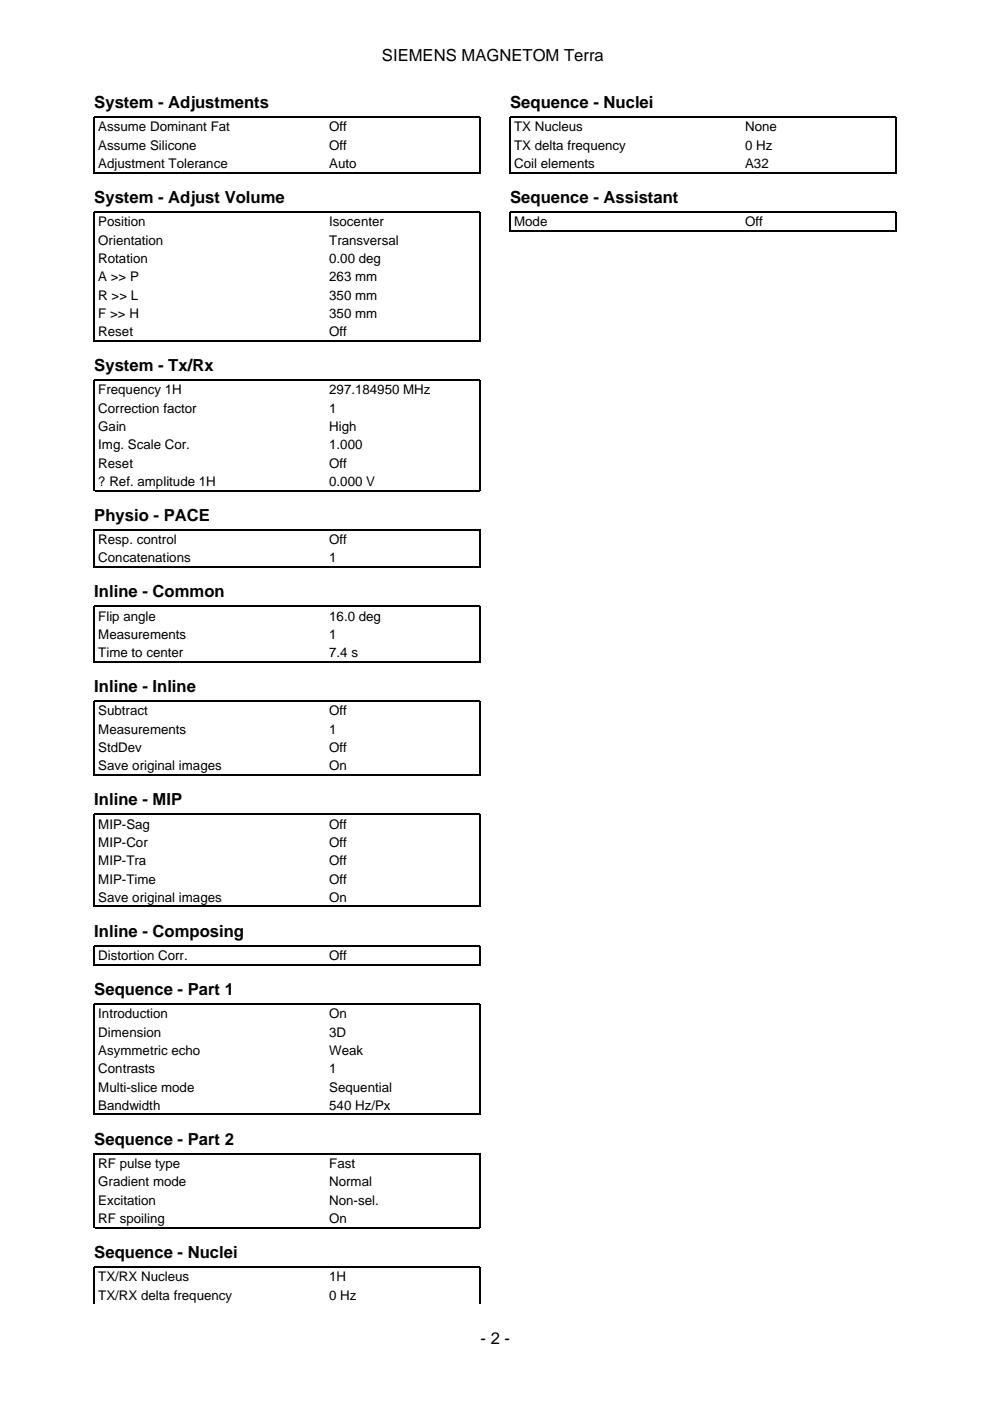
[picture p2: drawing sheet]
<svg xmlns="http://www.w3.org/2000/svg" width="210mm" height="297mm" viewBox="0 0 210 297" stroke-linecap="round" stroke-linejoin="round" font-family="sans-serif">
<defs><g id="words">
<g font-size="3.5">
<text x="81" y="12.9">SIEMENS MAGNETOM Terra</text>
<text x="20" y="22.9">System - Adjustments</text>
<text x="108.2" y="22.9">Sequence - Nuclei</text>
<text x="20" y="43">System - Adjust Volume</text>
<text x="108.2" y="43">Sequence - Assistant</text>
<text x="20" y="78.7">System - Tx/Rx</text>
<text x="20" y="110.4">Physio - PACE</text>
<text x="20" y="126.6">Inline - Common</text>
<text x="20" y="146.8">Inline - Inline</text>
<text x="20" y="170.7">Inline - MIP</text>
<text x="20" y="198.6">Inline - Composing</text>
<text x="20" y="211">Sequence - Part 1</text>
<text x="20" y="242.7">Sequence - Part 2</text>
<text x="20" y="266.7">Sequence - Nuclei</text>
<text x="101.9" y="284.9">- 2 -</text>
</g>
<g font-size="2.8">
<text x="20.8" y="27.9">Assume Dominant Fat</text>
<text x="69.8" y="27.9">Off</text>
<text x="109" y="27.9">TX Nucleus</text>
<text x="158" y="27.9">None</text>
<text x="20.8" y="31.7">Assume Silicone</text>
<text x="20.8" y="35.6">Adjustment Tolerance</text>
<text x="69.8" y="31.7">Off</text>
<text x="69.8" y="35.6">Auto</text>
<text x="109" y="31.7">TX delta frequency</text>
<text x="109" y="35.6">Coil elements</text>
<text x="158" y="31.7">0 Hz</text>
<text x="158" y="35.6">A32</text>
<text x="20.8" y="48">Position</text>
<text x="69.8" y="48">Isocenter</text>
<text x="109" y="48">Mode</text>
<text x="158" y="48">Off</text>
<text x="20.8" y="51.9">Orientation</text>
<text x="69.8" y="51.9">Transversal</text>
<text x="20.8" y="55.7">Rotation</text>
<text x="20.8" y="59.6">A &gt;&gt; P</text>
<text x="69.8" y="55.7">0.00 deg</text>
<text x="69.8" y="59.6">263 mm</text>
<text x="20.8" y="63.5">R &gt;&gt; L</text>
<text x="69.8" y="63.5">350 mm</text>
<text x="20.8" y="67.4">F &gt;&gt; H</text>
<text x="20.8" y="71.3">Reset</text>
<text x="69.8" y="67.4">350 mm</text>
<text x="69.8" y="71.3">Off</text>
<text x="20.8" y="83.6">Frequency 1H</text>
<text x="69.8" y="83.6">297.184950 MHz</text>
<text x="20.8" y="87.5">Correction factor</text>
<text x="69.8" y="87.5">1</text>
<text x="20.8" y="91.4">Gain</text>
<text x="20.8" y="95.2">Img. Scale Cor.</text>
<text x="69.8" y="91.4">High</text>
<text x="69.8" y="95.2">1.000</text>
<text x="20.8" y="99.1">Reset</text>
<text x="69.8" y="99.1">Off</text>
<text x="20.8" y="103">? Ref. amplitude 1H</text>
<text x="69.8" y="103">0.000 V</text>
<text x="20.8" y="115.4">Resp. control</text>
<text x="20.8" y="119.2">Concatenations</text>
<text x="69.8" y="115.4">Off</text>
<text x="69.8" y="119.2">1</text>
<text x="20.8" y="131.6">Flip angle</text>
<text x="69.8" y="131.6">16.0 deg</text>
<text x="20.8" y="135.5">Measurements</text>
<text x="69.8" y="135.5">1</text>
<text x="20.8" y="139.3">Time to center</text>
<text x="69.8" y="139.3">7.4 s</text>
<text x="20.8" y="151.7">Subtract</text>
<text x="20.8" y="155.6">Measurements</text>
<text x="69.8" y="151.7">Off</text>
<text x="69.8" y="155.6">1</text>
<text x="20.8" y="159.5">StdDev</text>
<text x="69.8" y="159.5">Off</text>
<text x="20.8" y="163.3">Save original images</text>
<text x="69.8" y="163.3">On</text>
<text x="20.8" y="175.7">MIP-Sag</text>
<text x="20.8" y="179.6">MIP-Cor</text>
<text x="69.8" y="175.7">Off</text>
<text x="69.8" y="179.6">Off</text>
<text x="20.8" y="183.4">MIP-Tra</text>
<text x="69.8" y="183.4">Off</text>
<text x="20.8" y="187.3">MIP-Time</text>
<text x="20.8" y="191.2">Save original images</text>
<text x="69.8" y="187.3">Off</text>
<text x="69.8" y="191.2">On</text>
<text x="20.8" y="203.6">Distortion Corr.</text>
<text x="69.8" y="203.6">Off</text>
<text x="20.8" y="215.9">Introduction</text>
<text x="69.8" y="215.9">On</text>
<text x="20.8" y="219.8">Dimension</text>
<text x="69.8" y="219.8">3D</text>
<text x="20.8" y="223.7">Asymmetric echo</text>
<text x="20.8" y="227.5">Contrasts</text>
<text x="69.8" y="223.7">Weak</text>
<text x="69.8" y="227.5">1</text>
<text x="20.8" y="231.4">Multi-slice mode</text>
<text x="69.8" y="231.4">Sequential</text>
<text x="20.8" y="235.3">Bandwidth</text>
<text x="69.8" y="235.3">540 Hz/Px</text>
<text x="20.8" y="247.6">RF pulse type</text>
<text x="20.8" y="251.5">Gradient mode</text>
<text x="69.8" y="247.6">Fast</text>
<text x="69.8" y="251.5">Normal</text>
<text x="20.8" y="255.4">Excitation</text>
<text x="69.8" y="255.4">Non-sel.</text>
<text x="20.8" y="259.3">RF spoiling</text>
<text x="69.8" y="259.3">On</text>
<text x="20.8" y="271.6">TX/RX Nucleus</text>
<text x="20.8" y="275.5">TX/RX delta frequency</text>
<text x="69.8" y="271.6">1H</text>
<text x="69.8" y="275.5">0 Hz</text>
</g>
</g></defs>
<g fill="none" stroke="#000" stroke-width=".26">
<path d="M20 36.8v-12h81.8v12M20.1 36.6h81.6M108.2 36.8v-12h81.8v12M108.3 36.6h81.6M108.2 49.1v-4.1h81.8v4.1M108.3 49h81.6M20 72.4v-27.4h81.8v27.4M20.1 72.2h81.6M20 104.1v-23.5h81.8v23.5M20.1 104h81.6M20 120.4v-8.1h81.8v8.1M20.1 120.2h81.6"/>
<path d="M20 140.5v-11.9h81.8v11.9M20.1 140.3h81.6M20 164.5v-15.8h81.8v15.8M20.1 164.3h81.6M20 192.3v-19.6h81.8v19.6M20.1 192.2h81.6M20 204.7v-4.2h81.8v4.2M20.1 204.5h81.6M20 236.4v-23.5h81.8v23.5M20.1 236.3h81.6M20 260.4v-15.8h81.8v15.8M20 276.4v-7.8h81.8v7.8"/>
<path d="M20.1 260.3h81.6"/>
</g>
<use href="#words"/>
</svg>
